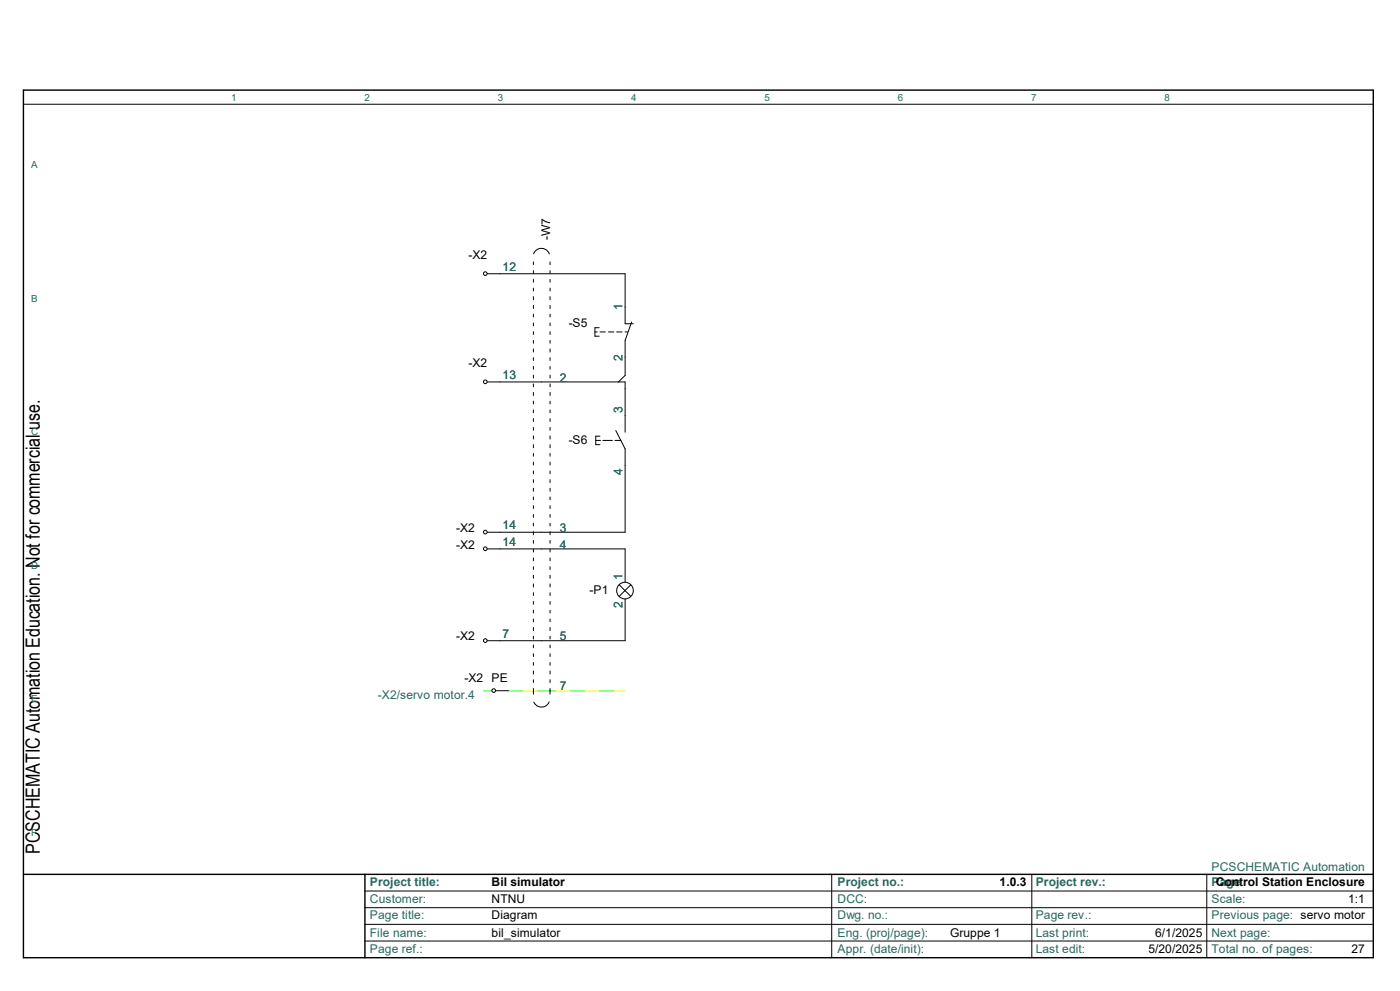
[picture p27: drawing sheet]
<svg xmlns="http://www.w3.org/2000/svg" width="420mm" height="297mm" viewBox="0 0 420 297" stroke-linecap="round" stroke-linejoin="round" font-family="sans-serif">
<defs><g id="words">
<text font-size="5.9" x="12" y="255.9" transform="rotate(-90 12 255.9)">PCSCHEMATIC Automation Education. Not for commercial use.</text>
<g font-size="3.6">
<text x="165" y="72" transform="rotate(-90 165 72)">-W7</text>
<text x="140.5" y="77.6">-X2</text>
<text x="170.6" y="98.1">-S5</text>
<text x="140.5" y="110.1">-X2</text>
<text x="170.6" y="133.2">-S6</text>
<text x="136.8" y="159.4">-X2</text>
<text x="136.8" y="164.4">-X2</text>
<text x="176.9" y="178.1">-P1</text>
<text x="136.8" y="191.9">-X2</text>
<text x="139.4" y="204.4">-X2 PE</text>
<text x="147.5" y="265.5">Bil simulator</text>
<text x="299.9" y="265.5">1.0.3</text>
<text x="364.7" y="265.5">Control Station Enclosure</text>
<text x="147.5" y="270.7">NTNU</text>
<text x="147.5" y="275.5">Diagram</text>
<text x="404.5" y="270.7">1:1</text>
<text x="147.5" y="280.8">bil_simulator</text>
<text x="285.1" y="280.8">Gruppe 1</text>
<text x="346.5" y="280.8">6/1/2025</text>
<text x="344.5" y="285.5">5/20/2025</text>
<text x="405.5" y="285.5">27</text>
</g>
<g font-size="3.6" fill="#27675f">
<text x="150.8" y="81.2">12</text>
<text x="186.8" y="92.8" transform="rotate(-90 186.8 92.8)">1</text>
<text x="150.8" y="113.7">13</text>
<text x="186.8" y="108.3" transform="rotate(-90 186.8 108.3)">2</text>
<text x="168" y="114.4">2</text>
<text x="186.8" y="123.8" transform="rotate(-90 186.8 123.8)">3</text>
<text x="186.8" y="142.3" transform="rotate(-90 186.8 142.3)">4</text>
<text x="150.8" y="158.7">14</text>
<text x="168" y="159.4">3</text>
<text x="150.8" y="163.7">14</text>
<text x="168" y="164.4">4</text>
<text x="186.8" y="173.7" transform="rotate(-90 186.8 173.7)">1</text>
<text x="186.8" y="182.3" transform="rotate(-90 186.8 182.3)">2</text>
<text x="150.8" y="191.2">7</text>
<text x="168" y="191.9">5</text>
<text x="113.4" y="209.4">-X2/servo motor.4</text>
<text x="168" y="206.9">7</text>
<text x="363.5" y="260.9">PCSCHEMATIC Automation</text>
<text x="111" y="265.5">Project title:</text>
<text x="251.3" y="265.5">Project no.:</text>
<text x="310.7" y="265.5">Project rev.:</text>
<text x="363.5" y="265.5">Page</text>
<text x="111" y="270.7">Customer:</text>
<text x="111" y="275.5">Page title:</text>
<text x="251.3" y="275.5">Dwg. no.:</text>
<text x="251.3" y="270.7">DCC:</text>
<text x="310.7" y="275.5">Page rev.:</text>
<text x="363.5" y="275.5">Previous page: servo motor</text>
<text x="363.5" y="270.7">Scale:</text>
<text x="111" y="280.8">File name:</text>
<text x="251.3" y="280.8">Eng. (proj/page):</text>
<text x="310.7" y="280.8">Last print:</text>
<text x="363.5" y="280.8">Next page:</text>
<text x="111" y="285.5">Page ref.:</text>
<text x="251.3" y="285.5">Appr. (date/init):</text>
<text x="310.7" y="285.5">Last edit:</text>
<text x="363.5" y="285.5">Total no. of pages:</text>
</g>
<g font-size="2.9" fill="#27675f">
<text x="69.3" y="30.4">1</text>
<text x="109.3" y="30.4">2</text>
<text x="149.4" y="30.4">3</text>
<text x="189.3" y="30.4">4</text>
<text x="229.4" y="30.4">5</text>
<text x="269.3" y="30.4">6</text>
<text x="309.4" y="30.4">7</text>
<text x="349.3" y="30.4">8</text>
<text x="9.3" y="50.4">A</text>
<text x="9.3" y="90.4">B</text>
<text x="9.3" y="130.4">C</text>
<text x="9.3" y="170.4">D</text>
<text x="9.3" y="210.4">E</text>
<text x="9.3" y="250.4">F</text>
</g>
</g></defs>
<path d="M7 27h405v260h-405zM7 262h405M109.5 262v25" fill="none" stroke="#000" stroke-width=".42"/>
<g fill="none" stroke="#000" stroke-width=".3">
<path d="M7.3 31.2h404.7M160 78.5v.8M160.1 76.1a2.5 2.5 0 0 1 2.4-1.7 2.5 2.5 0 0 1 2.3 1.7M165 78.5v.8M146.2 82h41.3v15h2.5M160 81.1v.9M160 83.7v.9M160 86.4v.8M160 88.9v.9M160 91.5v1M160 94.1v.9M160 96.8v.8"/>
<path d="M160 99.4v.8M165 81.1v.9M165 83.7v.9M165 86.4v.8M165 88.9v.9M165 91.5v1M165 94.1v.9M165 96.8v.8M165 99.4v.8M178.5 99.5h.7M179.7 98.2h-1.2v2.6h1.2M180 99.5h1.6"/>
<path d="M182.5 99.5h1.6M185 99.5h1.6M187.5 99.5h.8M189.5 96.5l-2 5.5v10.5l-2 2M146.2 114.5h41.3v15M160 102v.9M160 104.6v.9M160 107.2v.8M160 109.8v.9M160 112.4v.9M160 115.1v.8M160 117.6v.9"/>
<path d="M165 102v.9M165 104.6v.9M165 107.2v.8M165 109.8v.9M165 112.4v.9M165 115.1v.8M165 117.6v.9M160 120.2v.9M160 122.9v.8M160 125.5v.8M160 128.1v.8M160 130.6v1"/>
<path d="M160 133.3v.9M160 135.9v.8M160 138.5v.9M165 120.2v.9M165 122.9v.8M165 125.5v.8M165 128.1v.8M165 130.6v1M165 133.3v.9M165 135.9v.8M165 138.5v.9M178.7 132h1.5"/>
<path d="M180 130.7h-1.3v2.6h1.3M180.8 132h2.9M184.5 132h1.8M184.7 129l2.8 5.5v25h-41.3M160 141.1v.9M160 143.8v.8M160 146.3v.9M160 148.9v.9M160 151.6v.8M160 154.2v.8M160 156.8v.8M160 159.3v1"/>
<path d="M165 141.1v.9M165 143.8v.8M165 146.3v.9M165 148.9v.9M165 151.6v.8M165 154.2v.8M165 156.8v.8M165 159.3v1M146.2 164.5h41.3v10M160 162v.8M160 164.6v.8M160 167.2v.9"/>
<path d="M160 169.8v.9M160 172.4v.9M160 175v.9M160 177.6v.9M165 162v.8M165 164.6v.8M165 167.2v.9M165 169.8v.9M165 172.4v.9M165 175v.9M165 177.6v.9M185.8 175.3l3.4 3.4"/>
<path d="M187.5 179.5v12.5h-41.3M189.2 175.3l-3.4 3.4M160 180.3v.8M160 182.9v.8M160 185.5v.9M160 188v1M160 190.7v.8M160 193.3v.8M160 195.9v.9M160 198.5v.9M165 180.3v.8M165 182.9v.8"/>
<path d="M165 185.5v.9M165 188v1M165 190.7v.8M165 193.3v.8M165 195.9v.9M165 198.5v.9M148.8 207h3.7M160 201.1v.9M160 203.7v.9M160 206.3v1.7M164.7 210.4a2.5 2.5 0 0 1-2.2 1.5 2.5 2.5 0 0 1-2.4-1.5M165 201.1v.9"/>
<path d="M165 203.7v.9M165 206.3v1.7M109.5 272h302.2M109.5 277h302.2M109.5 267h302.5M249.5 262v25M309.5 262v25M362 262v25M109.5 282h302.2"/>
<circle cx="145.6" cy="82" r=".55"/>
<circle cx="145.6" cy="114.4" r=".55"/>
<circle cx="145.6" cy="159.5" r=".55"/>
<circle cx="145.6" cy="164.5" r=".55"/>
<circle cx="187.5" cy="177" r="2.5"/>
<circle cx="145.6" cy="192" r=".55"/>
<circle cx="148.1" cy="207" r=".55"/>
</g>
<path d="M145 207h2.5M152.5 207h4.4M161.2 207h5.7M171.2 207h4.3M179.9 207h4.3" fill="none" stroke="#0f0" stroke-width=".3"/>
<path d="M156.9 207h4.3M166.9 207h4.3M175.5 207h4.4M184.2 207h3.3" fill="none" stroke="#ff0" stroke-width=".3"/>
<use href="#words"/>
</svg>
